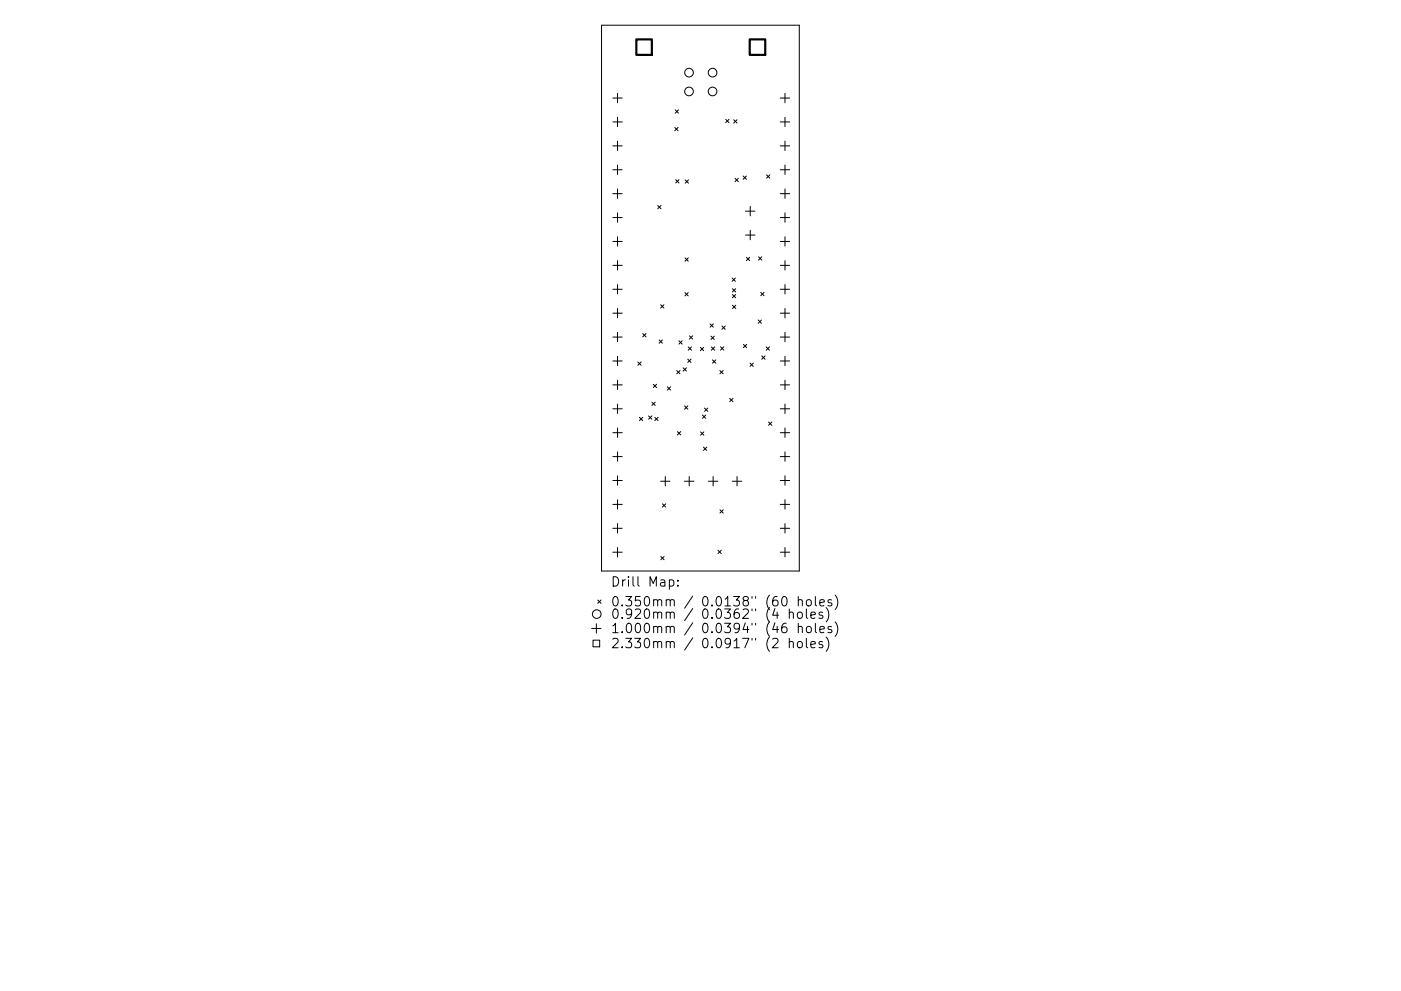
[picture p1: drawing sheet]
<svg xmlns="http://www.w3.org/2000/svg" width="297mm" height="210mm" viewBox="0 0 297 210" stroke-linecap="round" stroke-linejoin="round" font-family="sans-serif">
<defs><g id="words">
<g font-size="2.8">
<text x="129.4" y="125.1">Drill</text>
<text x="137.4" y="125.1">Map:</text>
<text x="129.4" y="129.3">0.350mm</text>
<text x="129.4" y="131.9">0.920mm</text>
<text x="148.9" y="129.3">0.0138&quot;</text>
<text x="148.9" y="131.9">0.0362&quot;</text>
<text x="162.6" y="129.3">(60</text>
<text x="162.6" y="131.9">(4</text>
<text x="167.6" y="131.9">holes)</text>
<text x="169.5" y="129.3">holes)</text>
<text x="129.4" y="134.9">1.000mm</text>
<text x="148.9" y="134.9">0.0394&quot;</text>
<text x="162.6" y="134.9">(46</text>
<text x="169.5" y="134.9">holes)</text>
<text x="129.4" y="138.1">2.330mm</text>
<text x="148.9" y="138.1">0.0917&quot;</text>
<text x="162.6" y="138.1">(2</text>
<text x="167.6" y="138.1">holes)</text>
</g>
</g></defs>
<g fill="none" stroke="#000" stroke-width=".21">
<path d="M127.5 5.3h42v115.9h-42zM130.9 19.8v2M166.4 19.8v2M129.9 20.8h2M129.9 25.9h2M129.9 30.9h2M129.9 36h2M130.9 24.9v2M130.9 29.9v2M130.9 35v2M143.1 27l.7 .7M143.2 23.3l.7 .7"/>
<path d="M143.3 38.1l.7 .7M143.8 27l-.7 .7M143.9 23.3l-.7 .7M144 38.1l-.7 .7M145.3 38.2l.7 .7M146 38.2l-.7 .7M153.9 25.3l.7 .7M154.6 25.3l-.7 .7M155.6 25.4l.7 .7M155.8 37.8l.7 .7M156.3 25.4l-.7 .7M156.5 37.8l-.7 .7"/>
<path d="M157.6 37.3l.7 .7M158.3 37.3l-.7 .7M162.5 37.1l.7 .7M163.2 37.1l-.7 .7M165.4 20.8h2M165.4 25.9h2M165.4 30.9h2M165.4 36h2M166.4 24.9v2M166.4 29.9v2M166.4 35v2M129.9 41.1h2"/>
<path d="M129.9 46.2h2M129.9 51.2h2M129.9 56.3h2M130.9 40.1v2M130.9 45.2v2M130.9 50.2v2M130.9 55.3v2M139.4 43.6l.7 .7M140.1 43.6l-.7 .7M145.2 54.7l.7 .7M145.9 54.7l-.7 .7M155.2 59l.7 .7"/>
<path d="M155.9 59l-.7 .7M158.1 44.8h2M158.1 49.9h2M158.3 54.6l.7 .7M159 54.6l-.7 .7M159.1 43.8v2M159.1 48.9v2M160.8 54.5l.7 .7M161.5 54.5l-.7 .7M165.4 41.1h2M165.4 46.2h2M165.4 51.2h2"/>
<path d="M165.4 56.3h2M166.4 40.1v2M166.4 45.2v2M166.4 50.2v2M166.4 55.3v2M129.9 61.4h2M129.9 66.4h2M129.9 71.5h2M129.9 76.6h2M130.9 60.4v2M130.9 65.4v2M130.9 70.5v2"/>
<path d="M130.9 75.6v2M135.2 76.8l.7 .7M135.9 76.8l-.7 .7M136.3 70.8l.7 .7M137 70.8l-.7 .7M139.7 72.1l.7 .7M140.1 64.7l.7 .7M140.4 72.1l-.7 .7M140.8 64.7l-.7 .7M143.5 78.6l.7 .7M143.9 72.3l.7 .7M144.2 78.6l-.7 .7"/>
<path d="M144.6 72.3l-.7 .7M144.8 78l.7 .7M145.2 62.1l.7 .7M145.5 78l-.7 .7M145.8 76.2l.7 .7M145.9 62.1l-.7 .7M145.9 73.6l.7 .7M146.2 71.2l.7 .7M146.5 76.2l-.7 .7M146.6 73.6l-.7 .7M146.9 71.2l-.7 .7M148.5 73.7l.7 .7"/>
<path d="M149.2 73.7l-.7 .7M150.5 68.7l.7 .7M150.7 71.3l.7 .7M150.8 73.6l.7 .7M151.1 76.4l.7 .7M151.2 68.7l-.7 .7M151.4 71.3l-.7 .7M151.5 73.6l-.7 .7M151.8 76.4l-.7 .7M152.6 78.6l.7 .7M152.8 73.6l.7 .7M153.1 69.2l.7 .7"/>
<path d="M153.3 78.6l-.7 .7M153.5 73.6l-.7 .7M153.8 69.2l-.7 .7M155.3 61.2l.7 .7M155.3 62.5l.7 .7M155.3 64.8l.7 .7M156 61.2l-.7 .7M156 62.5l-.7 .7M156 64.8l-.7 .7M157.6 73.1l.7 .7M158.3 73.1l-.7 .7M159 77l.7 .7"/>
<path d="M159.7 77l-.7 .7M160.8 67.9l.6 .7M161.3 62l.7 .7M161.4 67.9l-.6 .7M161.5 75.5l.7 .7M162 62l-.7 .7M162.2 75.5l-.7 .7M162.4 73.6l.7 .7M163.1 73.6l-.7 .7M165.4 61.4h2M165.4 66.4h2M165.4 71.5h2"/>
<path d="M165.4 76.6h2M166.4 60.4v2M166.4 65.4v2M166.4 70.5v2M166.4 75.6v2M129.9 81.7h2M129.9 86.7h2M129.9 91.8h2M129.9 96.9h2M130.9 80.7v2M130.9 85.7v2M130.9 90.8v2"/>
<path d="M130.9 95.9v2M135.6 88.5l.7 .7M136.3 88.5l-.7 .7M137.5 88.2l.7 .7M138.2 88.2l-.7 .7M138.2 85.3l.7 .7M138.5 81.5l.7 .7M138.8 88.5l.7 .7M138.9 85.3l-.7 .7M139.2 81.5l-.7 .7M139.5 88.5l-.7 .7M141.5 82.1l.7 .7"/>
<path d="M142.2 82.1l-.7 .7M143.6 91.6l.7 .7M144.3 91.6l-.7 .7M145.1 86.1l.7 .7M145.8 86.1l-.7 .7M148.5 91.6l.7 .7M148.9 88.1l.7 .7M149.2 94.9l.6 .7M149.2 91.6l-.7 .7M149.4 86.6l.7 .7M149.6 88.1l-.7 .7M149.8 94.9l-.6 .7"/>
<path d="M150.1 86.6l-.7 .7M154.7 84.5l.7 .7M155.4 84.5l-.7 .7M162.9 89.5l.7 .7M163.6 89.5l-.7 .7M165.4 81.7h2M165.4 86.7h2M165.4 91.8h2M165.4 96.9h2M166.4 80.7v2M166.4 85.7v2M166.4 90.8v2"/>
<path d="M166.4 95.9v2M129.9 101.9h2M129.9 107h2M129.9 112.1h2M129.9 117.2h2M130.9 100.9v2M130.9 106v2M130.9 111.1v2M130.9 116.2v2M140.1 102.1h2M140.1 118.1l.7 .7M140.4 106.9l.7 .7"/>
<path d="M140.8 118.1l-.7 .7M141.1 101.1v2M141.1 106.9l-.7 .7M145.1 102.1h2M146.1 101.1v2M150.2 102.1h2M151.2 101.1v2M152.2 116.8l.7 .6M152.6 108.2l.7 .7M152.9 116.8l-.7 .6M153.3 108.2l-.7 .7M155.3 102.1h2"/>
<path d="M156.3 101.1v2M165.4 101.9h2M165.4 107h2M165.4 112.1h2M165.4 117.2h2M166.4 100.9v2M166.4 106v2M166.4 111.1v2M166.4 116.2v2M125.4 133.3h2M125.7 135.8h1.4v1.4h-1.4zM126.4 132.3v2"/>
<path d="M126.7 127.3l.7 .7M127.4 127.3l-.7 .7M135.3 122.4v1.7l.2 .3M141.3 127.4l.2-.2 .5 .1 .1 1.3M141.3 130.1a.5 .5 0 0 1 .8 0v1.1M141.3 133.1l.2-.2 .5 .1 .1 1.2M141.3 136.3a.5 .5 0 0 1 .8 .1v1M142.1 127.5l.3-.3 .5 .1 .1 1.3M142.1 130.1l.3-.2 .5 .1 .1 1.2M142.1 133.2l.3-.3 .5 .1 .1 1.2M142.1 136.4l.3-.3 .5 .1 .1 1.2M146.9 126.5l-1.7 2.5"/>
<path d="M146.9 129.1l-1.7 2.6M146.9 132.1l-1.7 2.6M146.9 135.3l-1.7 2.6M159.4 126.6v.3M159.4 129.2v.4M159.4 132.2v.4M159.4 135.4v.4M160.2 126.6v.3M160.2 129.2v.4M160.2 132.2v.4M160.2 135.4v.4"/>
<circle cx="146.1" cy="19.4" r=".92"/>
<circle cx="146.1" cy="15.4" r=".92"/>
<circle cx="151.1" cy="19.4" r=".92"/>
<circle cx="151.1" cy="15.4" r=".92"/>
<circle cx="126.5" cy="130.3" r=".92"/>
</g>
<path d="M134.9 8.4h3.3v3.2h-3.3zM159 8.4h3.2v3.2h-3.2z" fill="none" stroke="#000" stroke-width=".47"/>
<use href="#words"/>
</svg>
